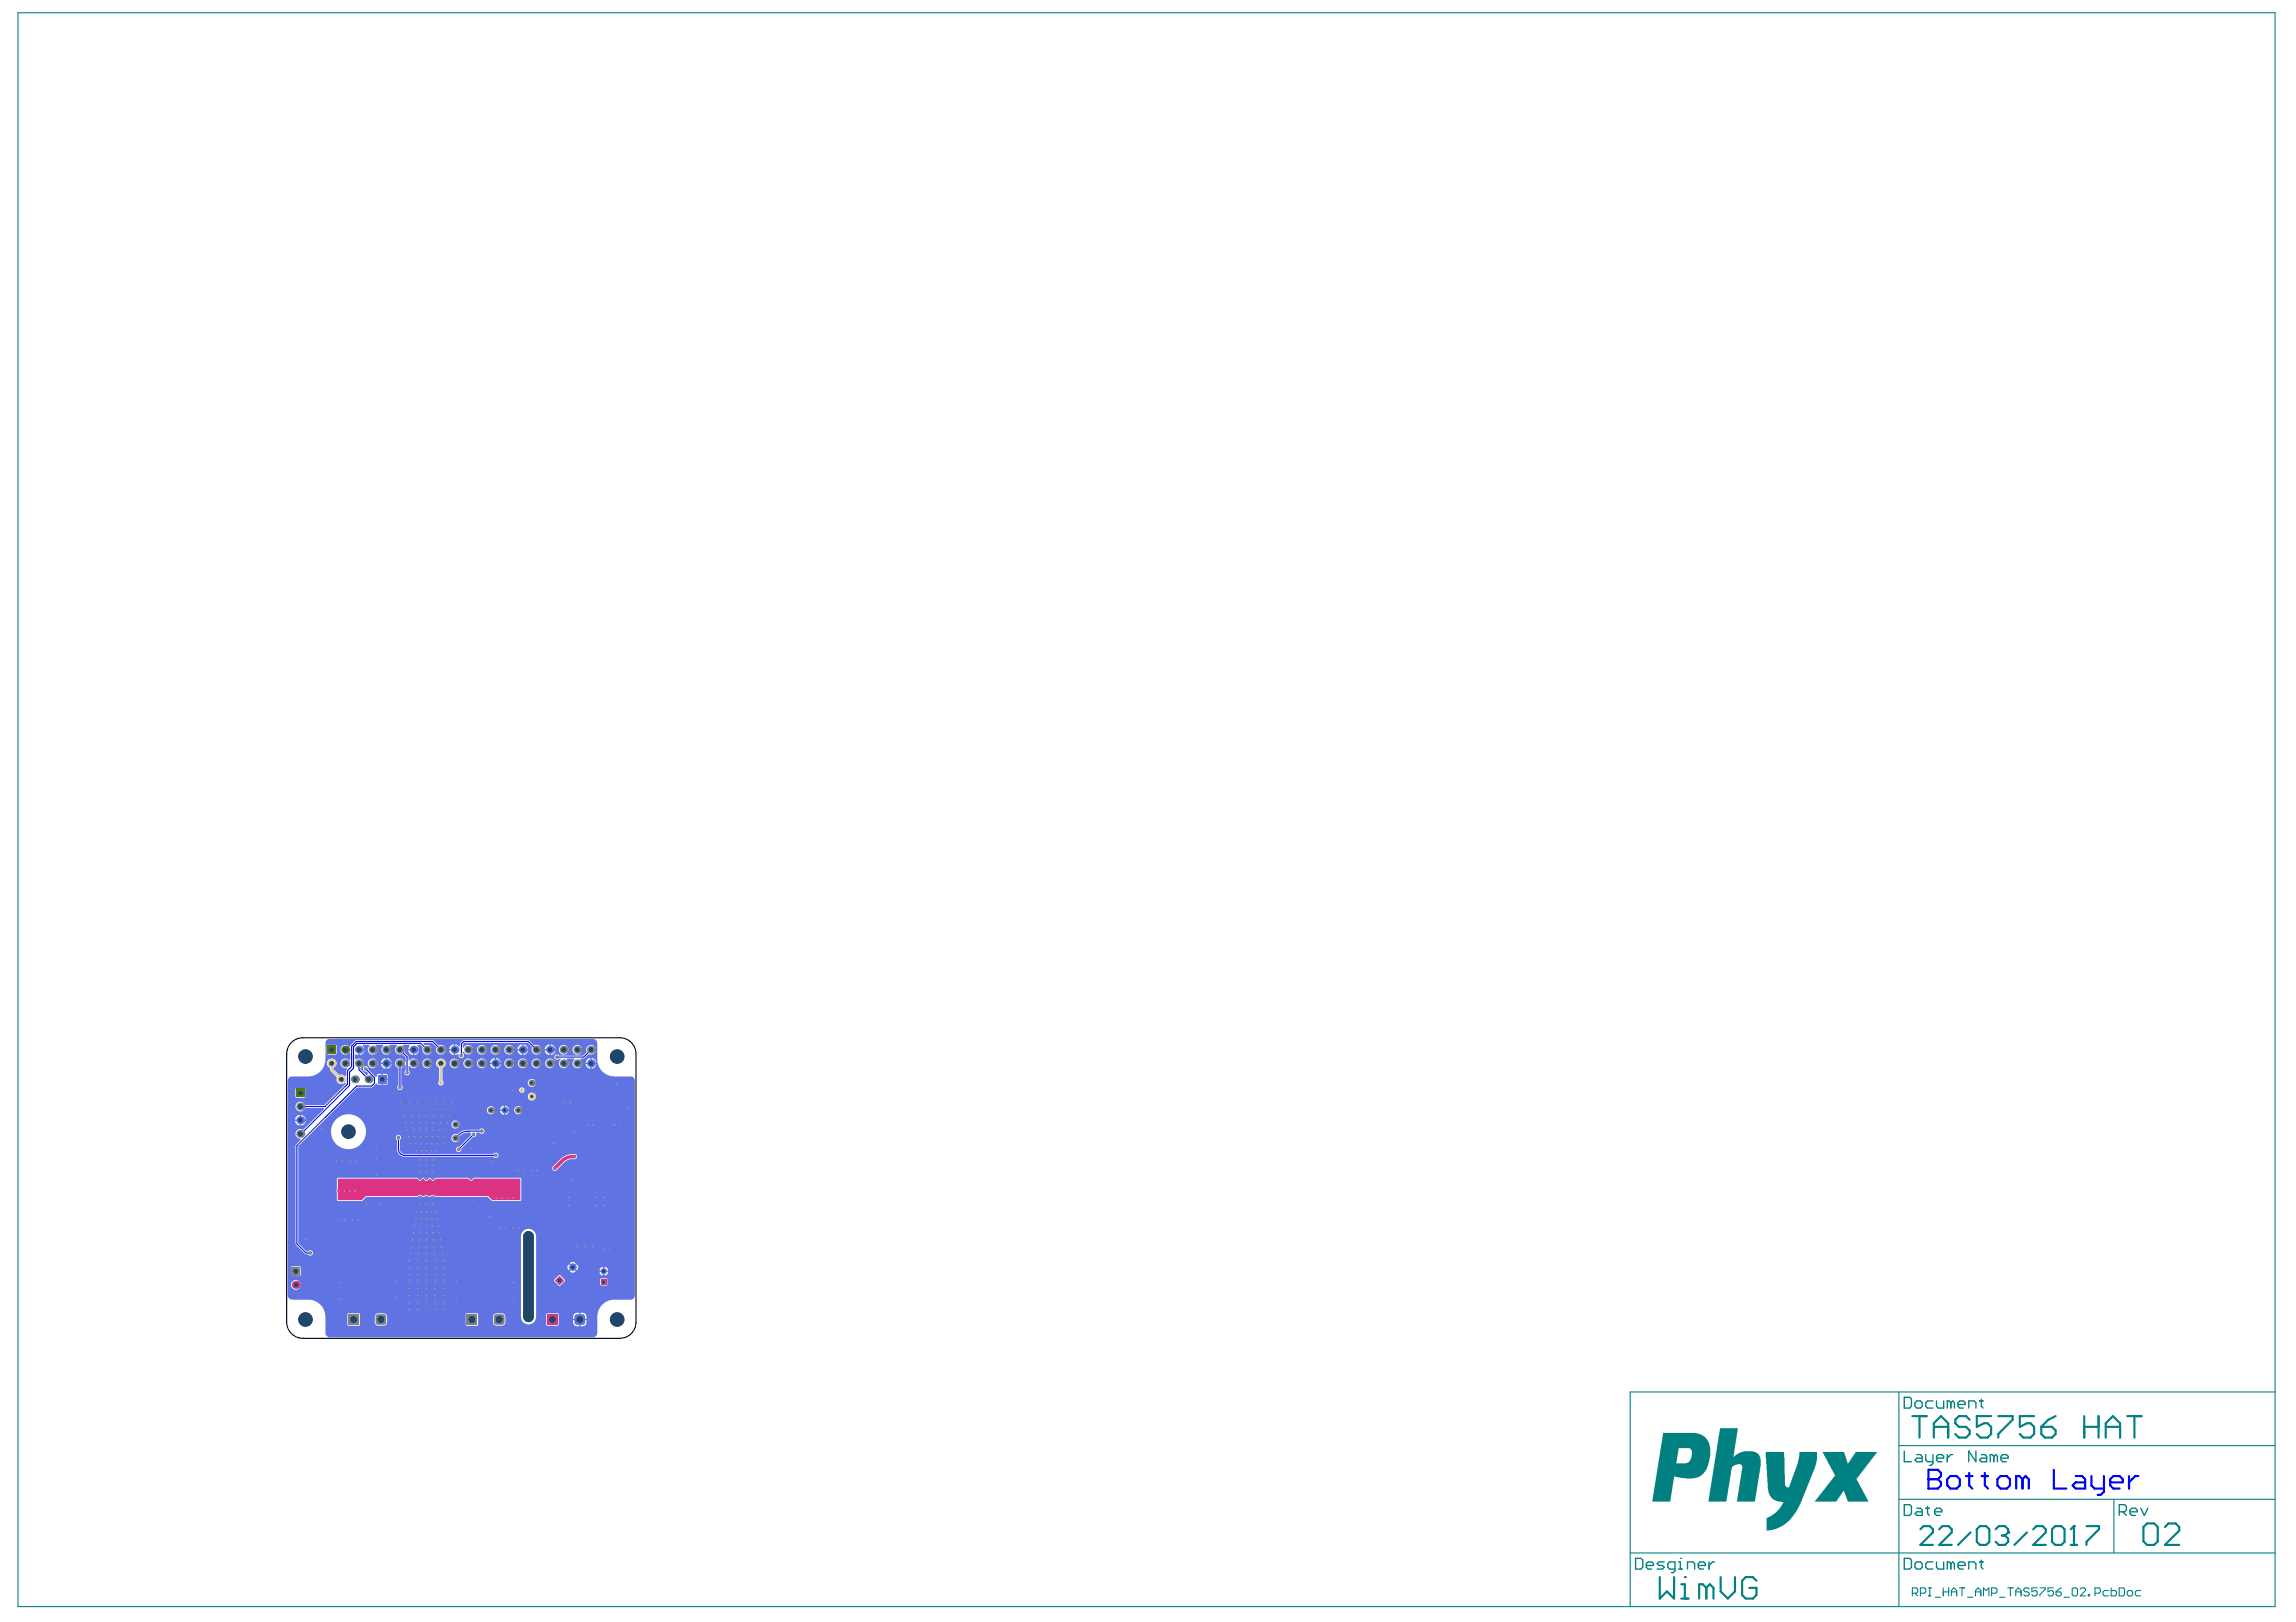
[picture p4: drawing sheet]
<svg xmlns="http://www.w3.org/2000/svg" width="297mm" height="210mm" viewBox="0 0 297 210" stroke-linecap="round" stroke-linejoin="round" font-family="sans-serif">
<g fill="#008080">
<path d="M235.8 187.9h2.8l.4 1.5 .2-.1 .9-1.4h2.8l-2.6 3.3a.38 .38 0 0 0 .1 .5l1.3 2.6h-2.6l-.5-1.3h-.1l-.9 1.3h-2.8l2.2-2.8 .1-.3a.34 .34 0 0 0 .1-.5z"/>
<path d="M228.4 187.9h2.4l.1 4.2 .1 .2 .3 .2h.2l1.1-3.1 .2-1v-.5h2.3v1.1l-.4 1.2-1.9 4.6-.7 1.3-1.1 1.1-.9 .6-.8 .2-.8 .1v-1.2a.45 .45 0 0 1 .4-.6l.8-.5 .5-.5 .5-.9-.6-.1-.6-.2-.4-.3-.3-.5-.1-.7z"/>
<path d="M222.5 184.8h2.4l-.7 3.7 .8-.5 .7-.2 1.3 .1 .4 .2 .3 .4 .1 .3v.9l-.8 4.6h-2.3l.7-4.1a.58 .58 0 0 0-.1-.7h-.7l-.3 .2a.59 .59 0 0 0-.3 .7l-.7 3.9h-2.3z"/>
<path d="M215.1 185.4h4.2l.9 .3 .6 .5 .4 .7 .1 .5-.1 1.3-.2 .9-.3 .7-.3 .4-.5 .4-.9 .2h-.9l-1.5-.2-.5 3.2h-2.4zM217.2 187.4l-.3 2h1.2l.3-.1 .4-.5 .1-.8a.56 .56 0 0 0-.3-.6z"/>
</g>
<g fill="none" stroke="#008080" stroke-width=".14">
<path d="M2.3 1.7h292v206.2h-292zM245.7 180.1v27.8M245.7 194h48.6M245.7 187.1h48.6M273.5 194v7M294.3 180.1h-83.4v27.8M210.9 201h83.4M247.4 206.2h.5l.2-.2v-.3l-.2-.2h-.5v1M247.8 206.2l.3 .3M248.4 206.2h.6l.1-.2v-.3l-.1-.2h-.6v1M249.5 205.5h.3M249.5 206.5h.3"/>
<path d="M249.7 205.5v1M250.4 206.7h.7M251.4 205.5v1M251.4 206h.7M252.1 205.5v1M252.4 206h.7M252.4 206.5v-.7l.4-.3 .3 .3v.7M253.5 205.5h.7M253.8 205.5v1M254.5 206.7h.7M255.6 206h.7M255.6 206.5v-.7l.3-.3 .4 .3v.7"/>
<path d="M256.6 206.5v-1l.4 .3 .3-.3v1M257.7 206.2h.5l.2-.2v-.3l-.2-.2h-.5v1M258.7 206.7h.7M259.7 205.5h.7M260.1 205.5v1M260.8 206h.7M260.8 206.5v-.7l.3-.3 .4 .3v.7M262.5 205.7l-.2-.2h-.3l-.2 .2v.1l.2 .2h.3l.2 .2v.2l-.2 .1h-.3l-.2-.1M263.6 205.5h-.7v.5l.3-.2h.2l.2 .2v.4l-.2 .1h-.4l-.1-.1M263.9 205.5h.7v.2l-.7 .7v.1M265.6 205.5h-.6v.5l.3-.2h.2l.1 .2v.4l-.1 .1h-.4l-.1-.1M266 206h.5l.2 .2v.2l-.2 .1h-.3l-.2-.1z"/>
<path d="M266.7 205.5l-.4 .2-.3 .3M267 206.7h.7M268.1 205.7l.2-.2h.3l.2 .2v.7l-.2 .1h-.3l-.2-.1zM269.1 205.7l.2-.2h.3l.2 .2v.1l-.7 .7h.7M270.2 206.4h.1v.1h-.1zM271 206.2h.6l.1-.2v-.3l-.1-.2h-.6v1M272.8 205.8h-.5l-.2 .2v.4l.2 .1h.5M273.1 205.5v1h.5l.2-.1v-.4l-.2-.2h-.5M274.2 205.5h.5l.2 .2v.7l-.2 .1h-.5zM275.2 206l.2-.2h.3l.2 .2v.4l-.2 .1h-.3l-.2-.1zM276.9 205.8h-.5l-.2 .2v.4l.2 .1h.5"/>
</g>
<g fill="none" stroke="#008080" stroke-width=".17">
<path d="M246.4 194.7h.7l.2 .3v.9l-.2 .2h-.7zM246.4 180.8h.7l.2 .3v.9l-.2 .2h-.7zM246.4 187.8v1.4h.9M247.8 181.5l.2-.2h.4l.3 .2v.5l-.3 .2h-.4l-.2-.2zM248 195.2h.4l.3 .2v.7h-.7l-.2-.2 .2-.3h.7M248 188.2h.4l.3 .3v.7h-.7l-.2-.3 .2-.2h.7M249.1 195.2h.5M249.1 188.2v.7l.3 .3h.7M249.4 195v.9l.2 .2M250.1 181.3h-.7l-.3 .2v.5l.3 .2h.7M250.1 188.2v1.2l-.3 .2h-.2M250.3 195.6h.9v-.2l-.2-.2h-.5l-.2 .2v.5l.2 .2h.5"/>
<path d="M250.5 188.7h1v-.2l-.3-.3h-.4l-.3 .3v.4l.3 .3h.4M250.5 181.3v.7l.3 .2h.7v-.9M251.9 188.2v1M252.4 181.5l-.2-.2h-.3v.9M252.4 181.5l.2-.2 .2 .2v.7M252.4 181.5v.7M252.6 188.2h-.2l-.5 .5M253.3 181.8h.9v-.3l-.2-.2h-.5l-.2 .2v.5l.2 .2h.5M254.7 182.2v-.9h.7l.2 .2v.7M255.6 187.8v1.4l-.9-1.4v1.4M256.1 181.3h.5M256.3 188.2h.5l.2 .3v.7h-.7l-.2-.3 .2-.2h.7"/>
<path d="M256.3 181.1v.9l.3 .2M257.9 188.5l-.2-.3h-.2v1M257.9 188.5v.7M257.9 188.5l.3-.3 .2 .3v.7M258.9 188.7h.9v-.2l-.2-.3h-.5l-.2 .3v.4l.2 .3h.5M274.2 195.6h.7l.2-.2v-.4l-.2-.3h-.7v1.4M274.6 195.6l.5 .5M275.6 195.6h.9v-.2l-.2-.2h-.5l-.2 .2v.5l.2 .2h.5M277 195.2l.4 .9 .5-.9M211.6 201.7h.7l.2 .2v.9l-.2 .3h-.7zM213 202.6h.9v-.2l-.2-.3h-.5l-.2 .3v.4l.2 .3h.5M215.3 202.1h-.7l-.2 .3 .2 .2h.5l.2 .2-.2 .3h-.7"/>
<path d="M216.7 203.1h-.7l-.2-.3v-.4l.2-.3h.7v1.2l-.2 .2h-.3M217.2 203.1h.4M217.2 202.1h.2v1M217.4 201.7h.1M218.3 203.1v-1h.7l.2 .3v.7M219.7 202.6h.9v-.2l-.2-.3h-.5l-.2 .3v.4l.2 .3h.5M221.1 202.1v1M221.8 202.1h-.2l-.5 .5M246.4 201.7h.7l.2 .2v.9l-.2 .3h-.7zM247.8 202.4l.2-.3h.4l.3 .3v.4l-.3 .3h-.4l-.2-.3zM250.1 202.1h-.7l-.3 .3v.4l.3 .3h.7M250.5 202.1v.7l.3 .3h.7v-1"/>
<path d="M252.4 202.4l-.2-.3h-.3v1M252.4 202.4v.7M252.4 202.4l.2-.3 .2 .3v.7M253.3 202.6h.9v-.2l-.2-.3h-.5l-.2 .3v.4l.2 .3h.5M254.7 203.1v-1h.7l.2 .3v.7M256.1 202.1h.5M256.3 201.9v.9l.3 .3"/>
</g>
<g fill="none" stroke="#008080" stroke-width=".28">
<path d="M247.4 183.3h1.9M248.3 183.3v2.7M248.4 197.9l.5-.4h.8l.4 .4v.4l-1.7 1.6h1.7M250.2 186v-1.8l.9-.9 .9 .9v1.8M250.2 184.6h1.8M250.9 197.9l.4-.4h.8l.4 .4v.4l-1.6 1.6h1.6M254.8 183.7l-.4-.4h-1l-.4 .4v.5l.4 .4h1l.4 .5v.5l-.4 .4h-1l-.4-.4M254.9 198.3l-1.6 1.6M255.7 197.9l.4-.4h.9l.4 .4v1.6l-.4 .4h-.9l-.4-.4zM257.6 183.3h-1.9v1.3l1-.4h.4l.5 .4v1l-.5 .4h-.9l-.5-.4M258.2 197.9l.4-.4h.8l.4 .4v.4M258.5 183.3h1.9v.4l-1.9 1.9v.4"/>
<path d="M259 198.7h.4M259.4 198.7l.4 .4v.4l-.4 .4h-.8l-.4-.4M259.8 198.3h.1M259.8 198.3l-.4 .4M262.2 198.3l-1.6 1.6M263 197.9l.4-.4h.9l.4 .4v.4l-1.7 1.6h1.7M263.2 183.3h-1.9v1.3l.9-.4h.5l.5 .4v1l-.5 .4h-.9l-.5-.4M264.1 184.6h1.4l.4 .5v.5l-.4 .4h-1l-.4-.4zM265.5 197.9l.4-.4h.8l.4 .4v1.6l-.4 .4h-.8l-.4-.4zM265.9 183.3l-.9 .4-.9 .9M267.9 199.9h.8M268.3 197.5h.1"/>
<path d="M268.3 197.5v2.4M268.3 197.5l-.4 .4M269.6 184.6h1.9M269.6 183.3v2.7M269.9 197.5h1.7v.4l-1.7 1.6v.4M271.5 183.3v2.7M272.4 184.6h1.9M272.4 186v-1.8l1-.9 .9 .9v1.8M275.2 183.3h1.9M276.1 183.3v2.7M277.3 197.6l.5-.4h.9l.5 .4v1.9l-.5 .4h-.9l-.5-.4zM280.1 197.6l.4-.4h1l.4 .4v.5l-1.8 1.8h1.8"/>
<path d="M214.7 204.1v2.8l1-1 .9 1v-2.8M217.5 206.9h.9M217.5 205h.5v1.9M218 204.1h.1M220.8 205.5l-.5-.5h-.5v1.9M220.8 205.5v1.4M220.8 205.5l.4-.5 .5 .5v1.4M222.6 204.1v1.8l.9 1 1-1v-1.8M227.2 204.6l-.4-.5h-1l-.4 .5v1.8l.4 .5h1l.4-.5v-.9h-.9"/>
</g>
<path d="M43.7 152.5h10.3a.35 .35 0 0 0 .3 .3 .35 .35 0 0 0 .4-.3h.1a.35 .35 0 0 0 .4 .3 .35 .35 0 0 0 .3-.3h.2a.35 .35 0 0 0 .3 .3 .35 .35 0 0 0 .3-.3h4.3a.35 .35 0 0 0 .3 .3 .35 .35 0 0 0 .4-.3h6v2.8h-3.6l-.5-.5h-6.9v-.1a.35 .35 0 0 0-.6 .1l-.3-.1a.35 .35 0 0 0-.5 .1l-.3-.1a.35 .35 0 0 0-.6 .1h-6.7l-.5 .5h-3.1z" fill="#db3381"/>
<path d="M37.4 139.5l.4-.2h2.1a2.22 2.22 0 0 0 2.2-2.2v-2.1a.56 .56 0 0 1 .6-.6h34a.56 .56 0 0 1 .6 .6v2.1a2.22 2.22 0 0 0 2.2 2.2h2.1a.56 .56 0 0 1 .5 .6v27.7a.56 .56 0 0 1-.5 .6h-2.1a2.22 2.22 0 0 0-2.2 2.2v2.1a.56 .56 0 0 1-.6 .5h-34a.56 .56 0 0 1-.6-.5v-2.1a2.22 2.22 0 0 0-2.2-2.2h-2.1a.56 .56 0 0 1-.6-.6v-27.7zM58.3 135.3l-.2 .5h.6v-.6zM71.3 135.2v.6h.6l-.2-.5zM70.7 135.3l-.2 .5h.6v-.6zM67.7 135.2v.6h.6l-.2-.5zM67.1 135.3l-.2 .5h.6v-.6zM74.1 135.8a.63 .63 0 0 0 1.2 0 .63 .63 0 0 0-1.2 0zM72.3 135.8a.65 .65 0 0 0 1.3 0 .65 .65 0 0 0-1.3 0zM58.9 135.2v1.3l.3-.1 .2 .1a.35 .35 0 0 0 .1 .4 .35 .35 0 0 0 .5-.1 .35 .35 0 0 0-.1-.5v-.2h.1a.63 .63 0 0 0 1 .2 .63 .63 0 0 0 0-.9 .63 .63 0 0 0-1 .2h-.1v-.4l.2-.2h8.2l.5 .5a.63 .63 0 0 0 .5 1 .63 .63 0 0 0 .7-.8 .63 .63 0 0 0-.9-.4l-.8-.7h-8.3l-.5 .4v.4h-.1zM65.2 135.8a.65 .65 0 0 0 1.3 0 .65 .65 0 0 0-1.3 0zM63.5 135.8a.63 .63 0 0 0 1.2 0 .63 .63 0 0 0-1.2 0zM61.7 135.8a.65 .65 0 0 0 1.3 0 .65 .65 0 0 0-1.3 0zM42.5 137.2a.63 .63 0 0 0 .2 1l.1 .4 .8 .8a.67 .67 0 0 0 .2 .8 .67 .67 0 0 0 .9-.1v.2l-2.7 2.7h-2.5a.63 .63 0 0 0-1-.3 .63 .63 0 0 0 0 1 .63 .63 0 0 0 1-.3h2.4v.1l-2.7 2.7a.63 .63 0 0 0-1 .4 .63 .63 0 0 0 .7 .8v.1l-.7 .8v12.7l1.3 1.3 .4 .1a.35 .35 0 0 0 .5 0 .35 .35 0 0 0 0-.5 .35 .35 0 0 0-.6 .1h-.1l-1.1-1.1v-12.6l7.6-7.6h1.9l.5-.5 .3 .2h.5v-1.4h-.5l-.1 .1-.1 .3h-.1l-1-1a.35 .35 0 0 0-.3-.4 .35 .35 0 0 0-.3 .4 .35 .35 0 0 0 .4 .3l.3 .2-.1 .2h-.2l-.8-.7v-.2a.63 .63 0 0 0 .4-.9 .63 .63 0 0 0-.9-.2h-.2v-.6l.2-.1 .3 .1v-.7h.7l-.2-.5 .1-.1h.8v.1v.1a.63 .63 0 0 0 0 .9 .63 .63 0 0 0 .9-.1 .63 .63 0 0 0-.1-.9v-.1h1v.1l-.1 .1a.63 .63 0 0 0 0 .9 .63 .63 0 0 0 1-.1 .63 .63 0 0 0-.2-.9l.1-.1h.9l.1 .1-.1 .1a.63 .63 0 0 0-.1 .8 .63 .63 0 0 0 .8 .2l.5 .4v.6h-.2v-.1a.63 .63 0 0 0-1.1-.1 .63 .63 0 0 0 .4 1v2.2l-.1 .1a.35 .35 0 0 0 0 .5 .35 .35 0 0 0 .5-.1 .35 .35 0 0 0-.1-.5v-2.2l.3-.1 .1-.3h.2v.7l-.1 .1a.35 .35 0 0 0 0 .5 .35 .35 0 0 0 .5-.1 .35 .35 0 0 0-.1-.5v-.5h.2l.1 .1a.63 .63 0 0 0 .9-.1 .63 .63 0 0 0-.1-.9 .63 .63 0 0 0-.9 .2l-.2-.1v-.5l-.5-.6v-.4l-.2-.4 .1-.1h.8v.1l-.2 .5h1.4l-.2-.5v-.1h.4l.3 .3v.2a.63 .63 0 0 0 .6 .8 .63 .63 0 0 0 .6-.8 .63 .63 0 0 0-.9-.4l-.2-.2v-.1h1.1l.6 .5a.63 .63 0 0 0 .4 1 .63 .63 0 0 0 .8-.8 .63 .63 0 0 0-1-.4l-.7-.7h-9.9l-.7 .7-.1 .1h-.2a.63 .63 0 0 0-.9 0 .63 .63 0 0 0 .1 .9 .63 .63 0 0 0 .9-.1l.1 .1v.9h-.2a.63 .63 0 0 0-1 .3 .63 .63 0 0 0 .7 .7l.1 .1-.1 .3v.6l-.2 .1-.3-.2h-.4l-.8-.8v-.1a.63 .63 0 0 0 .3-.9 .63 .63 0 0 0-.9-.1zM71.8 136.5a.35 .35 0 0 0 0 .6 .35 .35 0 0 0 .6-.1h.1v.1a.63 .63 0 0 0 0 .9 .63 .63 0 0 0 .9 0 .63 .63 0 0 0-.1-.9l.1-.1h.9v.1a.63 .63 0 0 0-.1 .9 .63 .63 0 0 0 1 0 .63 .63 0 0 0-.1-.9v-.1h.5l.6-.6a.63 .63 0 0 0 .9-.4 .63 .63 0 0 0-.7-.8 .63 .63 0 0 0-.5 .9l-.5 .5h-3l-.1-.1a.35 .35 0 0 0-.5 0zM42.3 135.2v1.2h1.2v-1.2zM58.1 135.9l.2 .4 .4 .2v-.6zM53.6 135.9v.6l.4-.2 .2-.4zM52.8 135.9l.2 .4 .4 .2v-.6zM71.3 135.9v.6l.4-.2 .2-.4zM70.5 135.9l.2 .4 .4 .2v-.6zM67.7 135.9v.6l.4-.2 .2-.4zM66.9 135.9l.2 .4 .4 .2v-.6zM46.5 135.9v.6l.4-.2 .2-.4zM76.6 136.9v.6h.6l-.2-.4zM76 137.1l-.2 .4h.6v-.6zM64.2 136.9v.6h.6l-.2-.4zM63.6 137.1l-.2 .4h.6v-.6zM50.1 136.9v.6h.6l-.2-.4zM49.5 137.1l-.2 .4h.6v-.6zM67 137.6a.65 .65 0 0 0 1.3 0 .65 .65 0 0 0-1.3 0zM70.5 137.6a.65 .65 0 0 0 1.3 0 .65 .65 0 0 0-1.3 0zM68.8 137.6a.63 .63 0 0 0 1.2 0 .63 .63 0 0 0-1.2 0zM65.2 137.6a.65 .65 0 0 0 1.3 0 .65 .65 0 0 0-1.3 0zM61.7 137.6a.65 .65 0 0 0 1.3 0 .65 .65 0 0 0-1.3 0zM59.9 137.6a.65 .65 0 0 0 1.3 0 .65 .65 0 0 0-1.3 0zM58.2 137.6a.63 .63 0 0 0 1.2 0 .63 .63 0 0 0-1.2 0zM54.6 137.6a.65 .65 0 0 0 1.3 0 .65 .65 0 0 0-1.3 0zM47.6 137.6a.63 .63 0 0 0 1.2 0 .63 .63 0 0 0-1.2 0zM76.6 137.7v.6l.4-.2 .2-.4zM75.8 137.7l.2 .4 .4 .2v-.6zM64.2 137.7v.6l.4-.2 .2-.4zM63.4 137.7l.2 .4 .4 .2v-.6zM50.1 137.7v.6l.4-.2 .2-.4zM49.3 137.7l.2 .4 .4 .2v-.6zM49.5 139v.6h.7l-.1-.6zM49.5 139.8v.6l.6-.1 .1-.5zM56.6 137.2a.63 .63 0 0 0 .2 1v1.7a.35 .35 0 0 0 0 .5 .35 .35 0 0 0 .5 0 .35 .35 0 0 0-.1-.5v-1.7a.63 .63 0 0 0 .4-.9 .63 .63 0 0 0-1-.1zM68.3 140.1a.53 .53 0 0 0 1 0 .53 .53 0 0 0-1 0zM67.2 141.1a.35 .35 0 0 0 .7 0 .35 .35 0 0 0-.7 0zM38.3 140.8v1.2h1.2v-1.2zM68.3 141.9a.53 .53 0 0 0 1 0 .53 .53 0 0 0-1 0zM65.4 143.1v.5h.5l-.2-.3zM64.9 143.3l-.2 .3h.5v-.5zM66.5 143.7a.55 .55 0 0 0 1.1 0 .55 .55 0 0 0-1.1 0zM63 143.7a.53 .53 0 0 0 1 0 .53 .53 0 0 0-1 0zM65.4 143.8v.5l.3-.2 .2-.3zM64.7 143.8l.2 .3 .3 .2v-.5zM38.9 144.3v.6h.6l-.1-.4zM38.4 144.5l-.2 .4h.6v-.6zM38.2 145.1l.2 .4 .4 .2v-.6zM38.9 145.1v.6l.5-.2 .1-.4zM58.4 145.5a.53 .53 0 0 0 1 0 .53 .53 0 0 0-1 0zM58.5 146.9a.54 .54 0 0 0 .4 .9 .54 .54 0 0 0 .5-.8 1.52 1.52 0 0 1 1.5-.4v.3l-1.5 1.5a.35 .35 0 0 0-.4 .3 .35 .35 0 0 0 .4 .4 .35 .35 0 0 0 .3-.4l1.5-1.6 .1 .1a.46 .46 0 0 0 .4-.6h.3a.35 .35 0 0 0 .6 .1 .35 .35 0 0 0 0-.6 .35 .35 0 0 0-.6 .1h-1.7l-.6 .2-.5 .4h-.4zM42.8 146.5a2.27 2.27 0 0 0 4.5 0 2.27 2.27 0 0 0-4.5 0zM51.3 147a.35 .35 0 0 0 .1 .5v1.2a.93 .93 0 0 0 .9 1h11.5a.35 .35 0 0 0 .6 .1 .35 .35 0 0 0 0-.6 .35 .35 0 0 0-.6 .1h-11.5a.59 .59 0 0 1-.6-.6v-1.2a.35 .35 0 0 0 .1-.5 .35 .35 0 0 0-.5 0zM71.5 150.9a.35 .35 0 0 0 .1 .6 .35 .35 0 0 0 .5-.2l.9-.9a1.81 1.81 0 0 1 1.4-.4 .38 .38 0 0 0 .2-.5 .38 .38 0 0 0-.6-.1 2.08 2.08 0 0 0-1.5 .6zM43.6 152.4l-.1 1.7 .1 1.2 .1 .1h3.1l.6-.5h6.6a.34 .34 0 0 1 .6 0h.3a.34 .34 0 0 1 .6 0h.2a.34 .34 0 0 1 .6 0h6.8l.6 .5h3.7v-3h-6.1a.35 .35 0 0 1-.4 .3 .35 .35 0 0 1-.3-.3h-4.3a.31 .31 0 0 1-.3 .3 .31 .31 0 0 1-.3-.3h-.2a.31 .31 0 0 1-.3 .3 .31 .31 0 0 1-.3-.3h-.3a.31 .31 0 0 1-.3 .3 .31 .31 0 0 1-.3-.3zM73.8 163.4l-.1 .1 .4 .4 .4-.4a.43 .43 0 0 0-.7-.1zM74.2 164l.4 .4a.44 .44 0 0 0 0-.8zM73.5 163.7a.42 .42 0 0 0 .1 .7l.4-.4-.4-.4zM78.2 164v.4h.4v-.1a.37 .37 0 0 0-.4-.3zM77.7 164.1l-.1 .3h.4v-.4zM73.7 164.5a.44 .44 0 0 0 .8 0l-.4-.4zM78.2 164.6v.4h.1a.37 .37 0 0 0 .3-.4zM77.6 164.6v.1a.37 .37 0 0 0 .4 .3v-.4zM37.7 163.9v1.2h1.2v-1.2zM77.7 165.5v.8h.8v-.8zM71.7 165.6v.2l.7 .6 .7-.7-.7-.7zM37.6 166.3a.65 .65 0 0 0 1.3 0 .65 .65 0 0 0-1.3 0zM75.1 169.9v.8h.8a.63 .63 0 0 0-.8-.8zM74.3 170l-.1 .3-.1 .4h.8v-.8h-.4zM67.7 159.3l-.3 .4v.3v10.4a.98 .98 0 0 0 1 1 .98 .98 0 0 0 1-1v-10.4a.98 .98 0 0 0-.6-.9 .98 .98 0 0 0-1.1 .2zM63.9 170.1l-.1 .3v.7l.1 .3 .3 .2h.7l.3-.2 .2-.3v-.7l-.2-.3-.3-.1h-.7zM48.6 170.1l-.1 .3v.8l.1 .2 .3 .2h.7l.4-.2 .1-.3v-.7l-.1-.3-.4-.1h-.7zM70.7 170v1.5h1.6v-1.5zM60.3 170v1.5h1.5v-1.5zM45 170v1.5h1.5v-1.5zM75.1 170.8v.8a.63 .63 0 0 0 .8-.8zM74.1 170.8a.63 .63 0 0 0 .8 .8v-.8z" fill="#5f74e2"/>
<g fill="none" stroke="#00f" stroke-width=".14">
<path d="M45.2 138.3h.1M46.4 137.6v.8l1.3 1.3M47.3 138.3h.1M47.3 138.3l1.1 1.2v.7l-.3 .3h-2l-7.7 7.8v12.7l1.2 1.1h.5M51.7 135.8l1 1v2M51.7 137.6v3.1M55.3 135.8l-.8-.8h-8.3l-.5 .5v2.7l-.5 .5v1.8l-6.2 6.2h-.1M57 135.8l-1-1h-9.9l-.6 .6v2.6l-.6 .6v1.7l-2.9 2.9h-3.1M69.4 135.8l-1.1-1h-8.3l-.3 .3v1.5M76.5 135.8l-1 1h-3.4M38.9 146.7h.1M51.6 147.2v1.5a.76 .76 0 0 0 .7 .8h11.8"/>
<path d="M59.3 148.7h.1M61.3 146.8l-2 1.9M62.3 146.4h-1.7a2.03 2.03 0 0 0-1.7 .9"/>
</g>
<path d="M42.9 137.6v.8l1.3 1.3M57 137.6v2.5" fill="none" stroke="#ffc51a" stroke-width=".21"/>
<path d="M74.3 149.7a1.91 1.91 0 0 0-1.5 .5l-1 1" fill="none" stroke="#db3381" stroke-width=".42"/>
<g fill="none" stroke="#00f" stroke-width=".28">
<path d="M249.5 191.4h.1M249.5 190.2h1.2l.4 .4v.4l-.4 .4 .4 .4v.4l-.4 .4h-1.2zM249.5 191.4h1.2M251.9 191.4l.4-.4h.8l.4 .4v.8l-.4 .4h-.8l-.4-.4zM254.4 191h.8M254.8 190.6v1.6l.4 .4M256.4 191h.8M256.8 190.6v1.6l.4 .4M258.4 191.4l.4-.4h.8l.4 .4v.8l-.4 .4h-.8l-.4-.4zM261.7 191.4l-.5-.4h-.4v1.6M261.7 191.4v1.2M261.7 191.4l.4-.4 .4 .4v1.2"/>
<path d="M265.7 190.2v2.4h1.6M268.5 191h.9l.4 .4v1.2h-1.3l-.4-.4 .4-.4h1.3M270.6 191v1.2l.4 .4h1.2M272.2 191v2l-.4 .4h-.4M273 191.8h1.6v-.4l-.4-.4h-.8l-.4 .4v.8l.4 .4h.8M275.4 191v1.6M276.7 191h-.5l-.8 .8"/>
</g>
<circle cx="41.6" cy="146.1" r=".24" fill="#5f74e2"/>
<circle cx="41.6" cy="146.1" r=".1" fill="#a6968d"/>
<circle cx="51.7" cy="140.7" r=".24" fill="#808080"/>
<circle cx="51.7" cy="140.7" r=".1" fill="#a6968d"/>
<circle cx="40.1" cy="162.1" r=".24" fill="#808080"/>
<circle cx="40.1" cy="162.1" r=".1" fill="#a6968d"/>
<circle cx="64.1" cy="149.5" r=".24" fill="#808080"/>
<circle cx="64.1" cy="149.5" r=".1" fill="#a6968d"/>
<circle cx="71.8" cy="151.2" r=".24" fill="#db3381"/>
<circle cx="71.8" cy="151.2" r=".1" fill="#a6968d"/>
<circle cx="74.3" cy="149.7" r=".24" fill="#db3381"/>
<circle cx="74.3" cy="149.7" r=".1" fill="#a6968d"/>
<circle cx="63.5" cy="150.3" r=".24" fill="#5f74e2"/>
<circle cx="63.5" cy="150.3" r=".1" fill="#a6968d"/>
<circle cx="59.3" cy="148.7" r=".24" fill="#808080"/>
<circle cx="59.3" cy="148.7" r=".1" fill="#a6968d"/>
<circle cx="62.3" cy="146.4" r=".24" fill="#808080"/>
<circle cx="62.3" cy="146.4" r=".1" fill="#a6968d"/>
<circle cx="43.9" cy="166" r=".24" fill="#5f74e2"/>
<circle cx="43.9" cy="166" r=".1" fill="#a6968d"/>
<circle cx="43.9" cy="168.1" r=".24" fill="#5f74e2"/>
<circle cx="43.9" cy="168.1" r=".1" fill="#a6968d"/>
<circle cx="51.2" cy="168" r=".24" fill="#5f74e2"/>
<circle cx="51.2" cy="168" r=".1" fill="#a6968d"/>
<circle cx="51.2" cy="165.8" r=".24" fill="#5f74e2"/>
<circle cx="51.2" cy="165.8" r=".1" fill="#a6968d"/>
<circle cx="66.5" cy="166" r=".24" fill="#5f74e2"/>
<circle cx="66.5" cy="166" r=".1" fill="#a6968d"/>
<circle cx="66.5" cy="168.1" r=".24" fill="#5f74e2"/>
<circle cx="66.5" cy="168.1" r=".1" fill="#a6968d"/>
<circle cx="59" cy="165.8" r=".24" fill="#5f74e2"/>
<circle cx="59" cy="165.8" r=".1" fill="#a6968d"/>
<circle cx="59" cy="168" r=".24" fill="#5f74e2"/>
<circle cx="59" cy="168" r=".1" fill="#a6968d"/>
<circle cx="57.3" cy="143.5" r=".24" fill="#5f74e2"/>
<circle cx="57.3" cy="143.5" r=".1" fill="#a6968d"/>
<circle cx="57.1" cy="144.4" r=".24" fill="#5f74e2"/>
<circle cx="57.1" cy="144.4" r=".1" fill="#a6968d"/>
<circle cx="58.3" cy="143.5" r=".24" fill="#5f74e2"/>
<circle cx="58.3" cy="143.5" r=".1" fill="#a6968d"/>
<circle cx="58.1" cy="144.4" r=".24" fill="#5f74e2"/>
<circle cx="58.1" cy="144.4" r=".1" fill="#a6968d"/>
<circle cx="52.2" cy="144.4" r=".24" fill="#5f74e2"/>
<circle cx="52.2" cy="144.4" r=".1" fill="#a6968d"/>
<circle cx="52" cy="143.5" r=".24" fill="#5f74e2"/>
<circle cx="52" cy="143.5" r=".1" fill="#a6968d"/>
<circle cx="53.2" cy="144.4" r=".24" fill="#5f74e2"/>
<circle cx="53.2" cy="144.4" r=".1" fill="#a6968d"/>
<circle cx="53.1" cy="143.5" r=".24" fill="#5f74e2"/>
<circle cx="53.1" cy="143.5" r=".1" fill="#a6968d"/>
<circle cx="55.2" cy="143.5" r=".24" fill="#5f74e2"/>
<circle cx="55.2" cy="143.5" r=".1" fill="#a6968d"/>
<circle cx="56.2" cy="143.5" r=".24" fill="#5f74e2"/>
<circle cx="56.2" cy="143.5" r=".1" fill="#a6968d"/>
<circle cx="54.1" cy="143.5" r=".24" fill="#5f74e2"/>
<circle cx="54.1" cy="143.5" r=".1" fill="#a6968d"/>
<circle cx="55.2" cy="144.4" r=".24" fill="#5f74e2"/>
<circle cx="55.2" cy="144.4" r=".1" fill="#a6968d"/>
<circle cx="56.1" cy="144.4" r=".24" fill="#5f74e2"/>
<circle cx="56.1" cy="144.4" r=".1" fill="#a6968d"/>
<circle cx="54.2" cy="144.4" r=".24" fill="#5f74e2"/>
<circle cx="54.2" cy="144.4" r=".1" fill="#a6968d"/>
<circle cx="54.3" cy="155" r=".24" fill="#5f74e2"/>
<circle cx="54.3" cy="155" r=".1" fill="#a6968d"/>
<circle cx="54.3" cy="155.8" r=".24" fill="#5f74e2"/>
<circle cx="54.3" cy="155.8" r=".1" fill="#a6968d"/>
<circle cx="54.3" cy="150" r=".24" fill="#5f74e2"/>
<circle cx="54.3" cy="150" r=".1" fill="#a6968d"/>
<circle cx="55.2" cy="150" r=".24" fill="#5f74e2"/>
<circle cx="55.2" cy="150" r=".1" fill="#a6968d"/>
<circle cx="56" cy="150" r=".24" fill="#5f74e2"/>
<circle cx="56" cy="150" r=".1" fill="#a6968d"/>
<circle cx="54.3" cy="150.8" r=".24" fill="#5f74e2"/>
<circle cx="54.3" cy="150.8" r=".1" fill="#a6968d"/>
<circle cx="55.2" cy="150.8" r=".24" fill="#5f74e2"/>
<circle cx="55.2" cy="150.8" r=".1" fill="#a6968d"/>
<circle cx="56" cy="150.8" r=".24" fill="#5f74e2"/>
<circle cx="56" cy="150.8" r=".1" fill="#a6968d"/>
<circle cx="54.3" cy="151.6" r=".24" fill="#5f74e2"/>
<circle cx="54.3" cy="151.6" r=".1" fill="#a6968d"/>
<circle cx="55.2" cy="151.6" r=".24" fill="#5f74e2"/>
<circle cx="55.2" cy="151.6" r=".1" fill="#a6968d"/>
<circle cx="56" cy="151.6" r=".24" fill="#5f74e2"/>
<circle cx="56" cy="151.6" r=".1" fill="#a6968d"/>
<circle cx="54.3" cy="152.5" r=".24" fill="#5f74e2"/>
<circle cx="54.3" cy="152.5" r=".1" fill="#a6968d"/>
<circle cx="55.2" cy="152.5" r=".24" fill="#5f74e2"/>
<circle cx="55.2" cy="152.5" r=".1" fill="#a6968d"/>
<circle cx="56" cy="152.5" r=".24" fill="#5f74e2"/>
<circle cx="56" cy="152.5" r=".1" fill="#a6968d"/>
<circle cx="55.2" cy="155" r=".24" fill="#5f74e2"/>
<circle cx="55.2" cy="155" r=".1" fill="#a6968d"/>
<circle cx="56" cy="155" r=".24" fill="#5f74e2"/>
<circle cx="56" cy="155" r=".1" fill="#a6968d"/>
<circle cx="55.2" cy="155.8" r=".24" fill="#5f74e2"/>
<circle cx="55.2" cy="155.8" r=".1" fill="#a6968d"/>
<circle cx="56" cy="155.8" r=".24" fill="#5f74e2"/>
<circle cx="56" cy="155.8" r=".1" fill="#a6968d"/>
<circle cx="39.6" cy="160.4" r=".24" fill="#5f74e2"/>
<circle cx="39.6" cy="160.4" r=".1" fill="#a6968d"/>
<circle cx="45.3" cy="150.3" r=".24" fill="#5f74e2"/>
<circle cx="45.3" cy="150.3" r=".1" fill="#a6968d"/>
<circle cx="46" cy="150.3" r=".24" fill="#5f74e2"/>
<circle cx="46" cy="150.3" r=".1" fill="#a6968d"/>
<circle cx="43.5" cy="150.3" r=".24" fill="#5f74e2"/>
<circle cx="43.5" cy="150.3" r=".1" fill="#a6968d"/>
<circle cx="44.2" cy="150.3" r=".24" fill="#5f74e2"/>
<circle cx="44.2" cy="150.3" r=".1" fill="#a6968d"/>
<circle cx="47.3" cy="138.3" r=".24" fill="#808080"/>
<circle cx="47.3" cy="138.3" r=".1" fill="#a6968d"/>
<circle cx="45.3" cy="154.1" r=".24" fill="#db3381"/>
<circle cx="45.3" cy="154.1" r=".1" fill="#a6968d"/>
<circle cx="46" cy="154.1" r=".24" fill="#db3381"/>
<circle cx="46" cy="154.1" r=".1" fill="#a6968d"/>
<circle cx="43.9" cy="154.1" r=".24" fill="#db3381"/>
<circle cx="43.9" cy="154.1" r=".1" fill="#a6968d"/>
<circle cx="44.6" cy="154.1" r=".24" fill="#db3381"/>
<circle cx="44.6" cy="154.1" r=".1" fill="#a6968d"/>
<circle cx="45.6" cy="157.9" r=".24" fill="#5f74e2"/>
<circle cx="45.6" cy="157.9" r=".1" fill="#a6968d"/>
<circle cx="46.3" cy="157.9" r=".24" fill="#5f74e2"/>
<circle cx="46.3" cy="157.9" r=".1" fill="#a6968d"/>
<circle cx="43.9" cy="157.9" r=".24" fill="#5f74e2"/>
<circle cx="43.9" cy="157.9" r=".1" fill="#a6968d"/>
<circle cx="44.6" cy="157.9" r=".24" fill="#5f74e2"/>
<circle cx="44.6" cy="157.9" r=".1" fill="#a6968d"/>
<circle cx="48.7" cy="152.1" r=".24" fill="#5f74e2"/>
<circle cx="48.7" cy="152.1" r=".1" fill="#a6968d"/>
<circle cx="55.2" cy="148.9" r=".24" fill="#5f74e2"/>
<circle cx="55.2" cy="148.9" r=".1" fill="#a6968d"/>
<circle cx="55.8" cy="148.9" r=".24" fill="#5f74e2"/>
<circle cx="55.8" cy="148.9" r=".1" fill="#a6968d"/>
<circle cx="54.5" cy="148.9" r=".24" fill="#5f74e2"/>
<circle cx="54.5" cy="148.9" r=".1" fill="#a6968d"/>
<circle cx="53.9" cy="148.9" r=".24" fill="#5f74e2"/>
<circle cx="53.9" cy="148.9" r=".1" fill="#a6968d"/>
<circle cx="56.4" cy="148.9" r=".24" fill="#5f74e2"/>
<circle cx="56.4" cy="148.9" r=".1" fill="#a6968d"/>
<circle cx="56.6" cy="148" r=".24" fill="#5f74e2"/>
<circle cx="56.6" cy="148" r=".1" fill="#a6968d"/>
<circle cx="53.8" cy="148" r=".24" fill="#5f74e2"/>
<circle cx="53.8" cy="148" r=".1" fill="#a6968d"/>
<circle cx="54.5" cy="148" r=".24" fill="#5f74e2"/>
<circle cx="54.5" cy="148" r=".1" fill="#a6968d"/>
<circle cx="55.9" cy="148" r=".24" fill="#5f74e2"/>
<circle cx="55.9" cy="148" r=".1" fill="#a6968d"/>
<circle cx="55.2" cy="148" r=".24" fill="#5f74e2"/>
<circle cx="55.2" cy="148" r=".1" fill="#a6968d"/>
<circle cx="55.2" cy="147.1" r=".24" fill="#5f74e2"/>
<circle cx="55.2" cy="147.1" r=".1" fill="#a6968d"/>
<circle cx="55.9" cy="147.1" r=".24" fill="#5f74e2"/>
<circle cx="55.9" cy="147.1" r=".1" fill="#a6968d"/>
<circle cx="54.4" cy="147.1" r=".24" fill="#5f74e2"/>
<circle cx="54.4" cy="147.1" r=".1" fill="#a6968d"/>
<circle cx="53.6" cy="147.1" r=".24" fill="#5f74e2"/>
<circle cx="53.6" cy="147.1" r=".1" fill="#a6968d"/>
<circle cx="56.7" cy="147.1" r=".24" fill="#5f74e2"/>
<circle cx="56.7" cy="147.1" r=".1" fill="#a6968d"/>
<circle cx="56.8" cy="146.2" r=".24" fill="#5f74e2"/>
<circle cx="56.8" cy="146.2" r=".1" fill="#a6968d"/>
<circle cx="53.5" cy="146.2" r=".24" fill="#5f74e2"/>
<circle cx="53.5" cy="146.2" r=".1" fill="#a6968d"/>
<circle cx="54.3" cy="146.2" r=".24" fill="#5f74e2"/>
<circle cx="54.3" cy="146.2" r=".1" fill="#a6968d"/>
<circle cx="56" cy="146.2" r=".24" fill="#5f74e2"/>
<circle cx="56" cy="146.2" r=".1" fill="#a6968d"/>
<circle cx="55.2" cy="146.2" r=".24" fill="#5f74e2"/>
<circle cx="55.2" cy="146.2" r=".1" fill="#a6968d"/>
<circle cx="57.4" cy="142.6" r=".24" fill="#5f74e2"/>
<circle cx="57.4" cy="142.6" r=".1" fill="#a6968d"/>
<circle cx="52.9" cy="142.6" r=".24" fill="#5f74e2"/>
<circle cx="52.9" cy="142.6" r=".1" fill="#a6968d"/>
<circle cx="54.1" cy="142.6" r=".24" fill="#5f74e2"/>
<circle cx="54.1" cy="142.6" r=".1" fill="#a6968d"/>
<circle cx="56.3" cy="142.6" r=".24" fill="#5f74e2"/>
<circle cx="56.3" cy="142.6" r=".1" fill="#a6968d"/>
<circle cx="55.2" cy="142.6" r=".24" fill="#5f74e2"/>
<circle cx="55.2" cy="142.6" r=".1" fill="#a6968d"/>
<circle cx="56.4" cy="156.8" r=".24" fill="#5f74e2"/>
<circle cx="56.4" cy="156.8" r=".1" fill="#a6968d"/>
<circle cx="53.9" cy="156.8" r=".24" fill="#5f74e2"/>
<circle cx="53.9" cy="156.8" r=".1" fill="#a6968d"/>
<circle cx="54.5" cy="156.8" r=".24" fill="#5f74e2"/>
<circle cx="54.5" cy="156.8" r=".1" fill="#a6968d"/>
<circle cx="55.8" cy="156.8" r=".24" fill="#5f74e2"/>
<circle cx="55.8" cy="156.8" r=".1" fill="#a6968d"/>
<circle cx="55.2" cy="156.8" r=".24" fill="#5f74e2"/>
<circle cx="55.2" cy="156.8" r=".1" fill="#a6968d"/>
<circle cx="66.3" cy="141.1" r=".24" fill="#5f74e2"/>
<circle cx="66.3" cy="141.1" r=".1" fill="#a6968d"/>
<circle cx="67.5" cy="141.1" r=".24" fill="#ffc51a"/>
<circle cx="67.5" cy="141.1" r=".1" fill="#a6968d"/>
<circle cx="60.9" cy="148.6" r=".24" fill="#5f74e2"/>
<circle cx="60.9" cy="148.6" r=".1" fill="#a6968d"/>
<circle cx="57" cy="140.1" r=".24" fill="#ffc51a"/>
<circle cx="57" cy="140.1" r=".1" fill="#a6968d"/>
<circle cx="60.9" cy="152.4" r=".24" fill="#5f74e2"/>
<circle cx="60.9" cy="152.4" r=".1" fill="#a6968d"/>
<circle cx="62" cy="156.3" r=".24" fill="#5f74e2"/>
<circle cx="62" cy="156.3" r=".1" fill="#a6968d"/>
<circle cx="57.3" cy="148" r=".24" fill="#5f74e2"/>
<circle cx="57.3" cy="148" r=".1" fill="#a6968d"/>
<circle cx="53.1" cy="148" r=".24" fill="#5f74e2"/>
<circle cx="53.1" cy="148" r=".1" fill="#a6968d"/>
<circle cx="52.9" cy="147.1" r=".24" fill="#5f74e2"/>
<circle cx="52.9" cy="147.1" r=".1" fill="#a6968d"/>
<circle cx="52.7" cy="146.2" r=".24" fill="#5f74e2"/>
<circle cx="52.7" cy="146.2" r=".1" fill="#a6968d"/>
<circle cx="57.7" cy="146.2" r=".24" fill="#5f74e2"/>
<circle cx="57.7" cy="146.2" r=".1" fill="#a6968d"/>
<circle cx="57.5" cy="147.1" r=".24" fill="#5f74e2"/>
<circle cx="57.5" cy="147.1" r=".1" fill="#a6968d"/>
<circle cx="58.5" cy="142.6" r=".24" fill="#5f74e2"/>
<circle cx="58.5" cy="142.6" r=".1" fill="#a6968d"/>
<circle cx="54.3" cy="145.3" r=".24" fill="#5f74e2"/>
<circle cx="54.3" cy="145.3" r=".1" fill="#a6968d"/>
<circle cx="56.1" cy="145.3" r=".24" fill="#5f74e2"/>
<circle cx="56.1" cy="145.3" r=".1" fill="#a6968d"/>
<circle cx="57" cy="145.3" r=".24" fill="#5f74e2"/>
<circle cx="57" cy="145.3" r=".1" fill="#a6968d"/>
<circle cx="53.4" cy="145.3" r=".24" fill="#5f74e2"/>
<circle cx="53.4" cy="145.3" r=".1" fill="#a6968d"/>
<circle cx="55.2" cy="145.3" r=".24" fill="#5f74e2"/>
<circle cx="55.2" cy="145.3" r=".1" fill="#a6968d"/>
<circle cx="57.9" cy="145.3" r=".24" fill="#5f74e2"/>
<circle cx="57.9" cy="145.3" r=".1" fill="#a6968d"/>
<circle cx="52.5" cy="145.3" r=".24" fill="#5f74e2"/>
<circle cx="52.5" cy="145.3" r=".1" fill="#a6968d"/>
<circle cx="51.8" cy="142.6" r=".24" fill="#5f74e2"/>
<circle cx="51.8" cy="142.6" r=".1" fill="#a6968d"/>
<circle cx="51.6" cy="147.2" r=".24" fill="#808080"/>
<circle cx="51.6" cy="147.2" r=".1" fill="#a6968d"/>
<circle cx="72.1" cy="136.8" r=".24" fill="#808080"/>
<circle cx="72.1" cy="136.8" r=".1" fill="#a6968d"/>
<circle cx="52.7" cy="138.8" r=".24" fill="#808080"/>
<circle cx="52.7" cy="138.8" r=".1" fill="#a6968d"/>
<circle cx="59.7" cy="136.6" r=".24" fill="#808080"/>
<circle cx="59.7" cy="136.6" r=".1" fill="#a6968d"/>
<circle cx="61.3" cy="146.8" r=".24" fill="#808080"/>
<circle cx="61.3" cy="146.8" r=".1" fill="#a6968d"/>
<circle cx="55.2" cy="160.4" r=".24" fill="#5f74e2"/>
<circle cx="55.2" cy="160.4" r=".1" fill="#a6968d"/>
<circle cx="57" cy="160.4" r=".24" fill="#5f74e2"/>
<circle cx="57" cy="160.4" r=".1" fill="#a6968d"/>
<circle cx="53.4" cy="160.4" r=".24" fill="#5f74e2"/>
<circle cx="53.4" cy="160.4" r=".1" fill="#a6968d"/>
<circle cx="54.3" cy="160.4" r=".24" fill="#5f74e2"/>
<circle cx="54.3" cy="160.4" r=".1" fill="#a6968d"/>
<circle cx="56.1" cy="160.4" r=".24" fill="#5f74e2"/>
<circle cx="56.1" cy="160.4" r=".1" fill="#a6968d"/>
<circle cx="55.2" cy="163.2" r=".24" fill="#5f74e2"/>
<circle cx="55.2" cy="163.2" r=".1" fill="#a6968d"/>
<circle cx="54.1" cy="163.2" r=".24" fill="#5f74e2"/>
<circle cx="54.1" cy="163.2" r=".1" fill="#a6968d"/>
<circle cx="56.3" cy="163.2" r=".24" fill="#5f74e2"/>
<circle cx="56.3" cy="163.2" r=".1" fill="#a6968d"/>
<circle cx="57.4" cy="163.2" r=".24" fill="#5f74e2"/>
<circle cx="57.4" cy="163.2" r=".1" fill="#a6968d"/>
<circle cx="52.9" cy="163.2" r=".24" fill="#5f74e2"/>
<circle cx="52.9" cy="163.2" r=".1" fill="#a6968d"/>
<circle cx="55.2" cy="159.5" r=".24" fill="#5f74e2"/>
<circle cx="55.2" cy="159.5" r=".1" fill="#a6968d"/>
<circle cx="54.3" cy="159.5" r=".24" fill="#5f74e2"/>
<circle cx="54.3" cy="159.5" r=".1" fill="#a6968d"/>
<circle cx="56" cy="159.5" r=".24" fill="#5f74e2"/>
<circle cx="56" cy="159.5" r=".1" fill="#a6968d"/>
<circle cx="56.8" cy="159.5" r=".24" fill="#5f74e2"/>
<circle cx="56.8" cy="159.5" r=".1" fill="#a6968d"/>
<circle cx="53.5" cy="159.5" r=".24" fill="#5f74e2"/>
<circle cx="53.5" cy="159.5" r=".1" fill="#a6968d"/>
<circle cx="53.6" cy="158.6" r=".24" fill="#5f74e2"/>
<circle cx="53.6" cy="158.6" r=".1" fill="#a6968d"/>
<circle cx="56.7" cy="158.6" r=".24" fill="#5f74e2"/>
<circle cx="56.7" cy="158.6" r=".1" fill="#a6968d"/>
<circle cx="55.9" cy="158.6" r=".24" fill="#5f74e2"/>
<circle cx="55.9" cy="158.6" r=".1" fill="#a6968d"/>
<circle cx="54.4" cy="158.6" r=".24" fill="#5f74e2"/>
<circle cx="54.4" cy="158.6" r=".1" fill="#a6968d"/>
<circle cx="55.2" cy="158.6" r=".24" fill="#5f74e2"/>
<circle cx="55.2" cy="158.6" r=".1" fill="#a6968d"/>
<circle cx="55.2" cy="157.7" r=".24" fill="#5f74e2"/>
<circle cx="55.2" cy="157.7" r=".1" fill="#a6968d"/>
<circle cx="54.5" cy="157.7" r=".24" fill="#5f74e2"/>
<circle cx="54.5" cy="157.7" r=".1" fill="#a6968d"/>
<circle cx="55.9" cy="157.7" r=".24" fill="#5f74e2"/>
<circle cx="55.9" cy="157.7" r=".1" fill="#a6968d"/>
<circle cx="56.6" cy="157.7" r=".24" fill="#5f74e2"/>
<circle cx="56.6" cy="157.7" r=".1" fill="#a6968d"/>
<circle cx="53.8" cy="157.7" r=".24" fill="#5f74e2"/>
<circle cx="53.8" cy="157.7" r=".1" fill="#a6968d"/>
<circle cx="56.1" cy="161.3" r=".24" fill="#5f74e2"/>
<circle cx="56.1" cy="161.3" r=".1" fill="#a6968d"/>
<circle cx="54.2" cy="161.3" r=".24" fill="#5f74e2"/>
<circle cx="54.2" cy="161.3" r=".1" fill="#a6968d"/>
<circle cx="55.2" cy="161.3" r=".24" fill="#5f74e2"/>
<circle cx="55.2" cy="161.3" r=".1" fill="#a6968d"/>
<circle cx="56.2" cy="162.3" r=".24" fill="#5f74e2"/>
<circle cx="56.2" cy="162.3" r=".1" fill="#a6968d"/>
<circle cx="54.1" cy="162.3" r=".24" fill="#5f74e2"/>
<circle cx="54.1" cy="162.3" r=".1" fill="#a6968d"/>
<circle cx="55.2" cy="162.3" r=".24" fill="#5f74e2"/>
<circle cx="55.2" cy="162.3" r=".1" fill="#a6968d"/>
<circle cx="57.3" cy="162.3" r=".24" fill="#5f74e2"/>
<circle cx="57.3" cy="162.3" r=".1" fill="#a6968d"/>
<circle cx="57.1" cy="161.3" r=".24" fill="#5f74e2"/>
<circle cx="57.1" cy="161.3" r=".1" fill="#a6968d"/>
<circle cx="53.2" cy="161.3" r=".24" fill="#5f74e2"/>
<circle cx="53.2" cy="161.3" r=".1" fill="#a6968d"/>
<circle cx="53.1" cy="162.3" r=".24" fill="#5f74e2"/>
<circle cx="53.1" cy="162.3" r=".1" fill="#a6968d"/>
<circle cx="52.9" cy="164.1" r=".24" fill="#5f74e2"/>
<circle cx="52.9" cy="164.1" r=".1" fill="#a6968d"/>
<circle cx="57.4" cy="164.1" r=".24" fill="#5f74e2"/>
<circle cx="57.4" cy="164.1" r=".1" fill="#a6968d"/>
<circle cx="56.3" cy="164.1" r=".24" fill="#5f74e2"/>
<circle cx="56.3" cy="164.1" r=".1" fill="#a6968d"/>
<circle cx="54.1" cy="164.1" r=".24" fill="#5f74e2"/>
<circle cx="54.1" cy="164.1" r=".1" fill="#a6968d"/>
<circle cx="55.2" cy="164.1" r=".24" fill="#5f74e2"/>
<circle cx="55.2" cy="164.1" r=".1" fill="#a6968d"/>
<circle cx="52.9" cy="165" r=".24" fill="#5f74e2"/>
<circle cx="52.9" cy="165" r=".1" fill="#a6968d"/>
<circle cx="57.4" cy="165" r=".24" fill="#5f74e2"/>
<circle cx="57.4" cy="165" r=".1" fill="#a6968d"/>
<circle cx="56.3" cy="165" r=".24" fill="#5f74e2"/>
<circle cx="56.3" cy="165" r=".1" fill="#a6968d"/>
<circle cx="54.1" cy="165" r=".24" fill="#5f74e2"/>
<circle cx="54.1" cy="165" r=".1" fill="#a6968d"/>
<circle cx="55.2" cy="165" r=".24" fill="#5f74e2"/>
<circle cx="55.2" cy="165" r=".1" fill="#a6968d"/>
<circle cx="55.2" cy="167.7" r=".24" fill="#5f74e2"/>
<circle cx="55.2" cy="167.7" r=".1" fill="#a6968d"/>
<circle cx="54.1" cy="167.7" r=".24" fill="#5f74e2"/>
<circle cx="54.1" cy="167.7" r=".1" fill="#a6968d"/>
<circle cx="56.3" cy="167.7" r=".24" fill="#5f74e2"/>
<circle cx="56.3" cy="167.7" r=".1" fill="#a6968d"/>
<circle cx="57.4" cy="167.7" r=".24" fill="#5f74e2"/>
<circle cx="57.4" cy="167.7" r=".1" fill="#a6968d"/>
<circle cx="52.9" cy="167.7" r=".24" fill="#5f74e2"/>
<circle cx="52.9" cy="167.7" r=".1" fill="#a6968d"/>
<circle cx="55.2" cy="166.8" r=".24" fill="#5f74e2"/>
<circle cx="55.2" cy="166.8" r=".1" fill="#a6968d"/>
<circle cx="54.1" cy="166.8" r=".24" fill="#5f74e2"/>
<circle cx="54.1" cy="166.8" r=".1" fill="#a6968d"/>
<circle cx="56.3" cy="166.8" r=".24" fill="#5f74e2"/>
<circle cx="56.3" cy="166.8" r=".1" fill="#a6968d"/>
<circle cx="57.4" cy="166.8" r=".24" fill="#5f74e2"/>
<circle cx="57.4" cy="166.8" r=".1" fill="#a6968d"/>
<circle cx="52.9" cy="166.8" r=".24" fill="#5f74e2"/>
<circle cx="52.9" cy="166.8" r=".1" fill="#a6968d"/>
<circle cx="52.9" cy="165.9" r=".24" fill="#5f74e2"/>
<circle cx="52.9" cy="165.9" r=".1" fill="#a6968d"/>
<circle cx="57.4" cy="165.9" r=".24" fill="#5f74e2"/>
<circle cx="57.4" cy="165.9" r=".1" fill="#a6968d"/>
<circle cx="56.3" cy="165.9" r=".24" fill="#5f74e2"/>
<circle cx="56.3" cy="165.9" r=".1" fill="#a6968d"/>
<circle cx="54.1" cy="165.9" r=".24" fill="#5f74e2"/>
<circle cx="54.1" cy="165.9" r=".1" fill="#a6968d"/>
<circle cx="55.2" cy="165.9" r=".24" fill="#5f74e2"/>
<circle cx="55.2" cy="165.9" r=".1" fill="#a6968d"/>
<circle cx="55.2" cy="169.5" r=".24" fill="#5f74e2"/>
<circle cx="55.2" cy="169.5" r=".1" fill="#a6968d"/>
<circle cx="54.1" cy="169.5" r=".24" fill="#5f74e2"/>
<circle cx="54.1" cy="169.5" r=".1" fill="#a6968d"/>
<circle cx="56.3" cy="169.5" r=".24" fill="#5f74e2"/>
<circle cx="56.3" cy="169.5" r=".1" fill="#a6968d"/>
<circle cx="57.4" cy="169.5" r=".24" fill="#5f74e2"/>
<circle cx="57.4" cy="169.5" r=".1" fill="#a6968d"/>
<circle cx="52.9" cy="169.5" r=".24" fill="#5f74e2"/>
<circle cx="52.9" cy="169.5" r=".1" fill="#a6968d"/>
<circle cx="52.9" cy="168.6" r=".24" fill="#5f74e2"/>
<circle cx="52.9" cy="168.6" r=".1" fill="#a6968d"/>
<circle cx="57.4" cy="168.6" r=".24" fill="#5f74e2"/>
<circle cx="57.4" cy="168.6" r=".1" fill="#a6968d"/>
<circle cx="56.3" cy="168.6" r=".24" fill="#5f74e2"/>
<circle cx="56.3" cy="168.6" r=".1" fill="#a6968d"/>
<circle cx="54.1" cy="168.6" r=".24" fill="#5f74e2"/>
<circle cx="54.1" cy="168.6" r=".1" fill="#a6968d"/>
<circle cx="55.2" cy="168.6" r=".24" fill="#5f74e2"/>
<circle cx="55.2" cy="168.6" r=".1" fill="#a6968d"/>
<circle cx="49" cy="155.8" r=".24" fill="#5f74e2"/>
<circle cx="49" cy="155.8" r=".1" fill="#a6968d"/>
<circle cx="47.4" cy="155.8" r=".24" fill="#5f74e2"/>
<circle cx="47.4" cy="155.8" r=".1" fill="#a6968d"/>
<circle cx="48.7" cy="148.8" r=".24" fill="#5f74e2"/>
<circle cx="48.7" cy="148.8" r=".1" fill="#a6968d"/>
<circle cx="48.7" cy="150" r=".24" fill="#5f74e2"/>
<circle cx="48.7" cy="150" r=".1" fill="#a6968d"/>
<circle cx="63.3" cy="157.4" r=".24" fill="#5f74e2"/>
<circle cx="63.3" cy="157.4" r=".1" fill="#a6968d"/>
<circle cx="65.4" cy="158.9" r=".24" fill="#5f74e2"/>
<circle cx="65.4" cy="158.9" r=".1" fill="#a6968d"/>
<circle cx="64.7" cy="158.9" r=".24" fill="#5f74e2"/>
<circle cx="64.7" cy="158.9" r=".1" fill="#a6968d"/>
<circle cx="67.1" cy="158.9" r=".24" fill="#5f74e2"/>
<circle cx="67.1" cy="158.9" r=".1" fill="#a6968d"/>
<circle cx="66.4" cy="158.9" r=".24" fill="#5f74e2"/>
<circle cx="66.4" cy="158.9" r=".1" fill="#a6968d"/>
<circle cx="67" cy="151.5" r=".24" fill="#5f74e2"/>
<circle cx="67" cy="151.5" r=".1" fill="#a6968d"/>
<circle cx="67.7" cy="151.5" r=".24" fill="#5f74e2"/>
<circle cx="67.7" cy="151.5" r=".1" fill="#a6968d"/>
<circle cx="68.7" cy="151.5" r=".24" fill="#5f74e2"/>
<circle cx="68.7" cy="151.5" r=".1" fill="#a6968d"/>
<circle cx="69.4" cy="151.5" r=".24" fill="#5f74e2"/>
<circle cx="69.4" cy="151.5" r=".1" fill="#a6968d"/>
<circle cx="76.7" cy="145.6" r=".24" fill="#5f74e2"/>
<circle cx="76.7" cy="145.6" r=".1" fill="#a6968d"/>
<circle cx="76" cy="145.6" r=".24" fill="#5f74e2"/>
<circle cx="76" cy="145.6" r=".1" fill="#a6968d"/>
<circle cx="80.2" cy="145.6" r=".24" fill="#5f74e2"/>
<circle cx="80.2" cy="145.6" r=".1" fill="#a6968d"/>
<circle cx="79.5" cy="145.6" r=".24" fill="#5f74e2"/>
<circle cx="79.5" cy="145.6" r=".1" fill="#a6968d"/>
<circle cx="74.3" cy="146.6" r=".24" fill="#5f74e2"/>
<circle cx="74.3" cy="146.6" r=".1" fill="#a6968d"/>
<circle cx="71.6" cy="147.9" r=".24" fill="#5f74e2"/>
<circle cx="71.6" cy="147.9" r=".1" fill="#a6968d"/>
<circle cx="76.7" cy="161.3" r=".24" fill="#5f74e2"/>
<circle cx="76.7" cy="161.3" r=".1" fill="#a6968d"/>
<circle cx="75.7" cy="161.3" r=".24" fill="#5f74e2"/>
<circle cx="75.7" cy="161.3" r=".1" fill="#a6968d"/>
<circle cx="74.6" cy="161.3" r=".24" fill="#5f74e2"/>
<circle cx="74.6" cy="161.3" r=".1" fill="#a6968d"/>
<circle cx="78.8" cy="161.8" r=".24" fill="#5f74e2"/>
<circle cx="78.8" cy="161.8" r=".1" fill="#a6968d"/>
<circle cx="78.1" cy="161.8" r=".24" fill="#5f74e2"/>
<circle cx="78.1" cy="161.8" r=".1" fill="#a6968d"/>
<circle cx="64.3" cy="155.1" r=".24" fill="#db3381"/>
<circle cx="64.3" cy="155.1" r=".1" fill="#a6968d"/>
<circle cx="65" cy="155.1" r=".24" fill="#db3381"/>
<circle cx="65" cy="155.1" r=".1" fill="#a6968d"/>
<circle cx="65.7" cy="155.1" r=".24" fill="#db3381"/>
<circle cx="65.7" cy="155.1" r=".1" fill="#a6968d"/>
<circle cx="66.4" cy="155.1" r=".24" fill="#db3381"/>
<circle cx="66.4" cy="155.1" r=".1" fill="#a6968d"/>
<circle cx="77.1" cy="155" r=".24" fill="#5f74e2"/>
<circle cx="77.1" cy="155" r=".1" fill="#a6968d"/>
<circle cx="77.1" cy="156" r=".24" fill="#5f74e2"/>
<circle cx="77.1" cy="156" r=".1" fill="#a6968d"/>
<circle cx="78.1" cy="155" r=".24" fill="#5f74e2"/>
<circle cx="78.1" cy="155" r=".1" fill="#a6968d"/>
<circle cx="78.1" cy="156" r=".24" fill="#5f74e2"/>
<circle cx="78.1" cy="156" r=".1" fill="#a6968d"/>
<circle cx="73.6" cy="155" r=".24" fill="#5f74e2"/>
<circle cx="73.6" cy="155" r=".1" fill="#a6968d"/>
<circle cx="73.6" cy="156" r=".24" fill="#5f74e2"/>
<circle cx="73.6" cy="156" r=".1" fill="#a6968d"/>
<circle cx="74" cy="152.7" r=".24" fill="#5f74e2"/>
<circle cx="74" cy="152.7" r=".1" fill="#a6968d"/>
<circle cx="73.8" cy="142.7" r=".24" fill="#5f74e2"/>
<circle cx="73.8" cy="142.7" r=".1" fill="#a6968d"/>
<circle cx="73.1" cy="142.7" r=".24" fill="#5f74e2"/>
<circle cx="73.1" cy="142.7" r=".1" fill="#a6968d"/>
<circle cx="79.7" cy="140.2" r=".24" fill="#5f74e2"/>
<circle cx="79.7" cy="140.2" r=".1" fill="#a6968d"/>
<circle cx="81.2" cy="143.4" r=".24" fill="#5f74e2"/>
<circle cx="81.2" cy="143.4" r=".1" fill="#a6968d"/>
<circle cx="65.3" cy="143.7" r=".42" fill="#5f74e2"/>
<circle cx="65.3" cy="143.7" r=".21" fill="#1f4769"/>
<path d="M77.8 165.6h.7v.6h-.7z" fill-rule="evenodd" fill="#db3381"/>
<circle cx="78.1" cy="165.9" r=".23" fill="#1f4769"/>
<path d="M77.8 164.3l.1-.1h.4l.2 .1v.4l-.2 .2h-.4l-.1-.2z" fill-rule="evenodd" fill="#5f74e2"/>
<g fill="#5f74e2">
<path d="M77.8 164.3h.1zM77.8 164.2h.1v.1h-.1z"/>
<path d="M77.9 164.7v.2zM77.8 164.7h.1v.2z"/>
<path d="M78.3 164.7h.2zM78.3 164.7h.2l-.2 .2z"/>
<path d="M78.3 164.2v.1zM78.3 164.2l.2 .1h-.2z"/>
</g>
<circle cx="78.1" cy="164.5" r=".23" fill="#1f4769"/>
<circle cx="44.2" cy="139.7" r=".52" fill="#ffc51a"/>
<circle cx="44.2" cy="139.7" r=".31" fill="#1f4769"/>
<circle cx="38.9" cy="145" r=".52" fill="#5f74e2"/>
<circle cx="38.9" cy="145" r=".31" fill="#1f4769"/>
<circle cx="67" cy="143.7" r=".42" fill="#808080"/>
<circle cx="67" cy="143.7" r=".21" fill="#1f4769"/>
<circle cx="38.3" cy="166.3" r=".52" fill="#db3381"/>
<circle cx="38.3" cy="166.3" r=".31" fill="#1f4769"/>
<path d="M37.7 164h1.1v1h-1.1z" fill-rule="evenodd" fill="#808080"/>
<circle cx="38.3" cy="164.5" r=".31" fill="#1f4769"/>
<path d="M38.3 140.9h1.1v1.1h-1.1z" fill-rule="evenodd" fill="#567700"/>
<circle cx="38.9" cy="141.4" r=".31" fill="#1f4769"/>
<circle cx="38.9" cy="143.2" r=".52" fill="#808080"/>
<circle cx="38.9" cy="143.2" r=".31" fill="#1f4769"/>
<path d="M45.1 170.1h1.3v1.4h-1.3z" fill-rule="evenodd" fill="#808080"/>
<circle cx="45.8" cy="170.8" r=".45" fill="#1f4769"/>
<circle cx="44.7" cy="137.6" r=".52" fill="#808080"/>
<circle cx="44.7" cy="137.6" r=".31" fill="#1f4769"/>
<circle cx="44.7" cy="135.8" r=".52" fill="#567700"/>
<circle cx="44.7" cy="135.8" r=".31" fill="#1f4769"/>
<circle cx="42.9" cy="137.6" r=".52" fill="#ffc51a"/>
<circle cx="42.9" cy="137.6" r=".31" fill="#1f4769"/>
<path d="M42.4 135.3h1v1.1h-1z" fill-rule="evenodd" fill="#567700"/>
<circle cx="42.9" cy="135.8" r=".31" fill="#1f4769"/>
<circle cx="45.9" cy="139.7" r=".52" fill="#808080"/>
<circle cx="45.9" cy="139.7" r=".31" fill="#1f4769"/>
<path d="M48.6 170.4l.3-.3h.7l.4 .3v.7l-.4 .4h-.7l-.3-.4z" fill-rule="evenodd" fill="#808080"/>
<g fill="#808080">
<path d="M49.6 170.1v.3zM49.6 170.1l.3 .1 .1 .2h-.4z"/>
<path d="M48.6 170.4h.3zM48.6 170.2l.3-.1v.3h-.3z"/>
<path d="M48.9 171.1v.4zM48.6 171.1h.3v.4l-.3-.2z"/>
<path d="M49.6 171.1h.4zM49.6 171.1h.4l-.1 .2-.3 .2z"/>
</g>
<circle cx="49.3" cy="170.8" r=".45" fill="#1f4769"/>
<circle cx="51.7" cy="135.8" r=".52" fill="#808080"/>
<circle cx="51.7" cy="135.8" r=".31" fill="#1f4769"/>
<circle cx="51.7" cy="137.6" r=".52" fill="#808080"/>
<circle cx="51.7" cy="137.6" r=".31" fill="#1f4769"/>
<circle cx="48.2" cy="135.8" r=".52" fill="#808080"/>
<circle cx="48.2" cy="135.8" r=".31" fill="#1f4769"/>
<circle cx="48.2" cy="137.6" r=".52" fill="#808080"/>
<circle cx="48.2" cy="137.6" r=".31" fill="#1f4769"/>
<circle cx="50" cy="135.8" r=".52" fill="#808080"/>
<circle cx="50" cy="135.8" r=".31" fill="#1f4769"/>
<circle cx="50" cy="137.6" r=".52" fill="#5f74e2"/>
<circle cx="50" cy="137.6" r=".31" fill="#1f4769"/>
<circle cx="47.7" cy="139.7" r=".52" fill="#808080"/>
<circle cx="47.7" cy="139.7" r=".31" fill="#1f4769"/>
<path d="M48.9 139.2h1.1v1h-1.1z" fill-rule="evenodd" fill="#5f74e2"/>
<circle cx="49.5" cy="139.7" r=".31" fill="#1f4769"/>
<circle cx="55.3" cy="137.6" r=".52" fill="#808080"/>
<circle cx="55.3" cy="137.6" r=".31" fill="#1f4769"/>
<circle cx="55.3" cy="135.8" r=".52" fill="#808080"/>
<circle cx="55.3" cy="135.8" r=".31" fill="#1f4769"/>
<circle cx="53.5" cy="135.8" r=".52" fill="#5f74e2"/>
<circle cx="53.5" cy="135.8" r=".31" fill="#1f4769"/>
<circle cx="53.5" cy="137.6" r=".52" fill="#808080"/>
<circle cx="53.5" cy="137.6" r=".31" fill="#1f4769"/>
<circle cx="57" cy="135.8" r=".52" fill="#808080"/>
<circle cx="57" cy="135.8" r=".31" fill="#1f4769"/>
<circle cx="57" cy="137.6" r=".52" fill="#ffc51a"/>
<circle cx="57" cy="137.6" r=".31" fill="#1f4769"/>
<path d="M60.4 170.1h1.3v1.4h-1.3z" fill-rule="evenodd" fill="#808080"/>
<circle cx="61" cy="170.8" r=".45" fill="#1f4769"/>
<circle cx="58.9" cy="147.3" r=".42" fill="#808080"/>
<circle cx="58.9" cy="147.3" r=".21" fill="#1f4769"/>
<circle cx="58.9" cy="145.5" r=".42" fill="#808080"/>
<circle cx="58.9" cy="145.5" r=".21" fill="#1f4769"/>
<circle cx="60.6" cy="137.6" r=".52" fill="#808080"/>
<circle cx="60.6" cy="137.6" r=".31" fill="#1f4769"/>
<circle cx="60.6" cy="135.8" r=".52" fill="#808080"/>
<circle cx="60.6" cy="135.8" r=".31" fill="#1f4769"/>
<circle cx="62.3" cy="137.6" r=".52" fill="#808080"/>
<circle cx="62.3" cy="137.6" r=".31" fill="#1f4769"/>
<circle cx="62.3" cy="135.8" r=".52" fill="#808080"/>
<circle cx="62.3" cy="135.8" r=".31" fill="#1f4769"/>
<circle cx="68.8" cy="141.9" r=".42" fill="#ffc51a"/>
<circle cx="68.8" cy="141.9" r=".21" fill="#1f4769"/>
<circle cx="65.9" cy="137.6" r=".52" fill="#808080"/>
<circle cx="65.9" cy="137.6" r=".31" fill="#1f4769"/>
<circle cx="65.9" cy="135.8" r=".52" fill="#808080"/>
<circle cx="65.9" cy="135.8" r=".31" fill="#1f4769"/>
<circle cx="67.6" cy="137.6" r=".52" fill="#808080"/>
<circle cx="67.6" cy="137.6" r=".31" fill="#1f4769"/>
<circle cx="67.6" cy="135.8" r=".52" fill="#5f74e2"/>
<circle cx="67.6" cy="135.8" r=".31" fill="#1f4769"/>
<circle cx="68.8" cy="140.1" r=".42" fill="#808080"/>
<circle cx="68.8" cy="140.1" r=".21" fill="#1f4769"/>
<path d="M70.8 170.1h1.4v1.4h-1.4z" fill-rule="evenodd" fill="#db3381"/>
<circle cx="71.5" cy="170.8" r=".45" fill="#1f4769"/>
<path d="M71.8 165.7l.6-.6 .6 .6-.6 .6z" fill-rule="evenodd" fill="#db3381"/>
<circle cx="72.4" cy="165.7" r=".26" fill="#1f4769"/>
<circle cx="72.9" cy="137.6" r=".52" fill="#808080"/>
<circle cx="72.9" cy="137.6" r=".31" fill="#1f4769"/>
<circle cx="72.9" cy="135.8" r=".52" fill="#808080"/>
<circle cx="72.9" cy="135.8" r=".31" fill="#1f4769"/>
<circle cx="71.2" cy="135.8" r=".52" fill="#5f74e2"/>
<circle cx="71.2" cy="135.8" r=".31" fill="#1f4769"/>
<circle cx="71.2" cy="137.6" r=".52" fill="#808080"/>
<circle cx="71.2" cy="137.6" r=".31" fill="#1f4769"/>
<circle cx="76.5" cy="135.8" r=".52" fill="#808080"/>
<circle cx="76.5" cy="135.8" r=".31" fill="#1f4769"/>
<circle cx="76.5" cy="137.6" r=".52" fill="#5f74e2"/>
<circle cx="76.5" cy="137.6" r=".31" fill="#1f4769"/>
<circle cx="38.9" cy="146.7" r=".52" fill="#808080"/>
<circle cx="38.9" cy="146.7" r=".31" fill="#1f4769"/>
<path d="M73.6 163.8l.3-.3h.4l.3 .3v.3l-.3 .4h-.4l-.3-.4z" fill-rule="evenodd" fill="#5f74e2"/>
<g fill="#5f74e2">
<path d="M73.9 163.5l.2 .2zM73.9 163.5h.4l-.2 .2z"/>
<path d="M73.6 164.1l.2-.1zM73.6 163.8l.2 .2-.2 .1z"/>
<path d="M74.1 164.3l.2 .2zM73.9 164.5l.2-.2 .2 .2z"/>
<path d="M74.4 164l.2-.2zM74.4 164l.2-.2v.2v.1z"/>
</g>
<circle cx="74.1" cy="164" r=".26" fill="#1f4769"/>
<path d="M68.4 160v10.4" fill="none" stroke="#808080" stroke-width="1.4"/>
<path d="M68.4 160v10.4" fill="none" stroke="#1f4769" stroke-width="1.4"/>
<circle cx="63.5" cy="143.7" r=".42" fill="#808080"/>
<circle cx="63.5" cy="143.7" r=".21" fill="#1f4769"/>
<path d="M63.9 170.4l.3-.3h.7l.4 .3v.7l-.4 .4h-.7l-.3-.4z" fill-rule="evenodd" fill="#808080"/>
<g fill="#808080">
<path d="M64.9 170.1v.3zM64.9 170.1l.3 .1 .1 .2h-.4z"/>
<path d="M63.9 170.4h.3zM63.9 170.2l.3-.1v.3h-.3z"/>
<path d="M64.2 171.1v.4zM63.9 171.1h.3v.4l-.1-.1z"/>
<path d="M64.9 171.1h.4zM64.9 171.1h.4l-.2 .3-.2 .1z"/>
</g>
<circle cx="64.6" cy="170.8" r=".45" fill="#1f4769"/>
<circle cx="46.4" cy="137.6" r=".52" fill="#808080"/>
<circle cx="46.4" cy="137.6" r=".31" fill="#1f4769"/>
<circle cx="46.4" cy="135.8" r=".52" fill="#5f74e2"/>
<circle cx="46.4" cy="135.8" r=".31" fill="#1f4769"/>
<circle cx="58.8" cy="137.6" r=".52" fill="#808080"/>
<circle cx="58.8" cy="137.6" r=".31" fill="#1f4769"/>
<circle cx="58.8" cy="135.8" r=".52" fill="#5f74e2"/>
<circle cx="58.8" cy="135.8" r=".31" fill="#1f4769"/>
<circle cx="64.1" cy="137.6" r=".52" fill="#5f74e2"/>
<circle cx="64.1" cy="137.6" r=".31" fill="#1f4769"/>
<circle cx="64.1" cy="135.8" r=".52" fill="#808080"/>
<circle cx="64.1" cy="135.8" r=".31" fill="#1f4769"/>
<path d="M74.3 170.4l.4-.3h.7l.3 .3v.7l-.3 .4h-.7l-.4-.4z" fill-rule="evenodd" fill="#5f74e2"/>
<g fill="#5f74e2">
<path d="M75.4 170.1v.3zM75.4 170.1l.3 .1v.2h-.3z"/>
<path d="M74.3 170.4h.4zM74.4 170.2l.3-.1v.3h-.4z"/>
<path d="M74.7 171.1v.4zM74.3 171.1h.4v.4l-.3-.2z"/>
<path d="M75.4 171.1h.3zM75.4 171.1h.3l-.2 .3-.1 .1z"/>
</g>
<circle cx="75" cy="170.8" r=".45" fill="#1f4769"/>
<circle cx="74.7" cy="135.8" r=".52" fill="#808080"/>
<circle cx="74.7" cy="135.8" r=".31" fill="#1f4769"/>
<circle cx="74.7" cy="137.6" r=".52" fill="#808080"/>
<circle cx="74.7" cy="137.6" r=".31" fill="#1f4769"/>
<circle cx="69.4" cy="137.6" r=".52" fill="#808080"/>
<circle cx="69.4" cy="137.6" r=".31" fill="#1f4769"/>
<circle cx="69.4" cy="135.8" r=".52" fill="#808080"/>
<circle cx="69.4" cy="135.8" r=".31" fill="#1f4769"/>
<circle cx="39.5" cy="170.8" r=".45" fill="#808080"/>
<circle cx="39.5" cy="170.8" r=".96" fill="#1f4769"/>
<circle cx="39.5" cy="136.7" r=".45" fill="#808080"/>
<circle cx="39.5" cy="136.7" r=".96" fill="#1f4769"/>
<circle cx="79.8" cy="170.8" r=".45" fill="#808080"/>
<circle cx="79.8" cy="170.8" r=".96" fill="#1f4769"/>
<circle cx="79.8" cy="136.7" r=".45" fill="#808080"/>
<circle cx="79.8" cy="136.7" r=".96" fill="#1f4769"/>
<circle cx="45.1" cy="146.5" r=".45" fill="#808080"/>
<circle cx="45.1" cy="146.5" r=".96" fill="#1f4769"/>
<path d="M37.7 134.9l.4-.3 .5-.2 .6-.1h41a2.08 2.08 0 0 1 2.1 2.1v34.7a2.08 2.08 0 0 1-2.1 2.1h-41a2.08 2.08 0 0 1-2.1-2.1v-34.7l.1-.6 .2-.5z" fill="none" stroke="#000" stroke-width=".14"/>
</svg>
